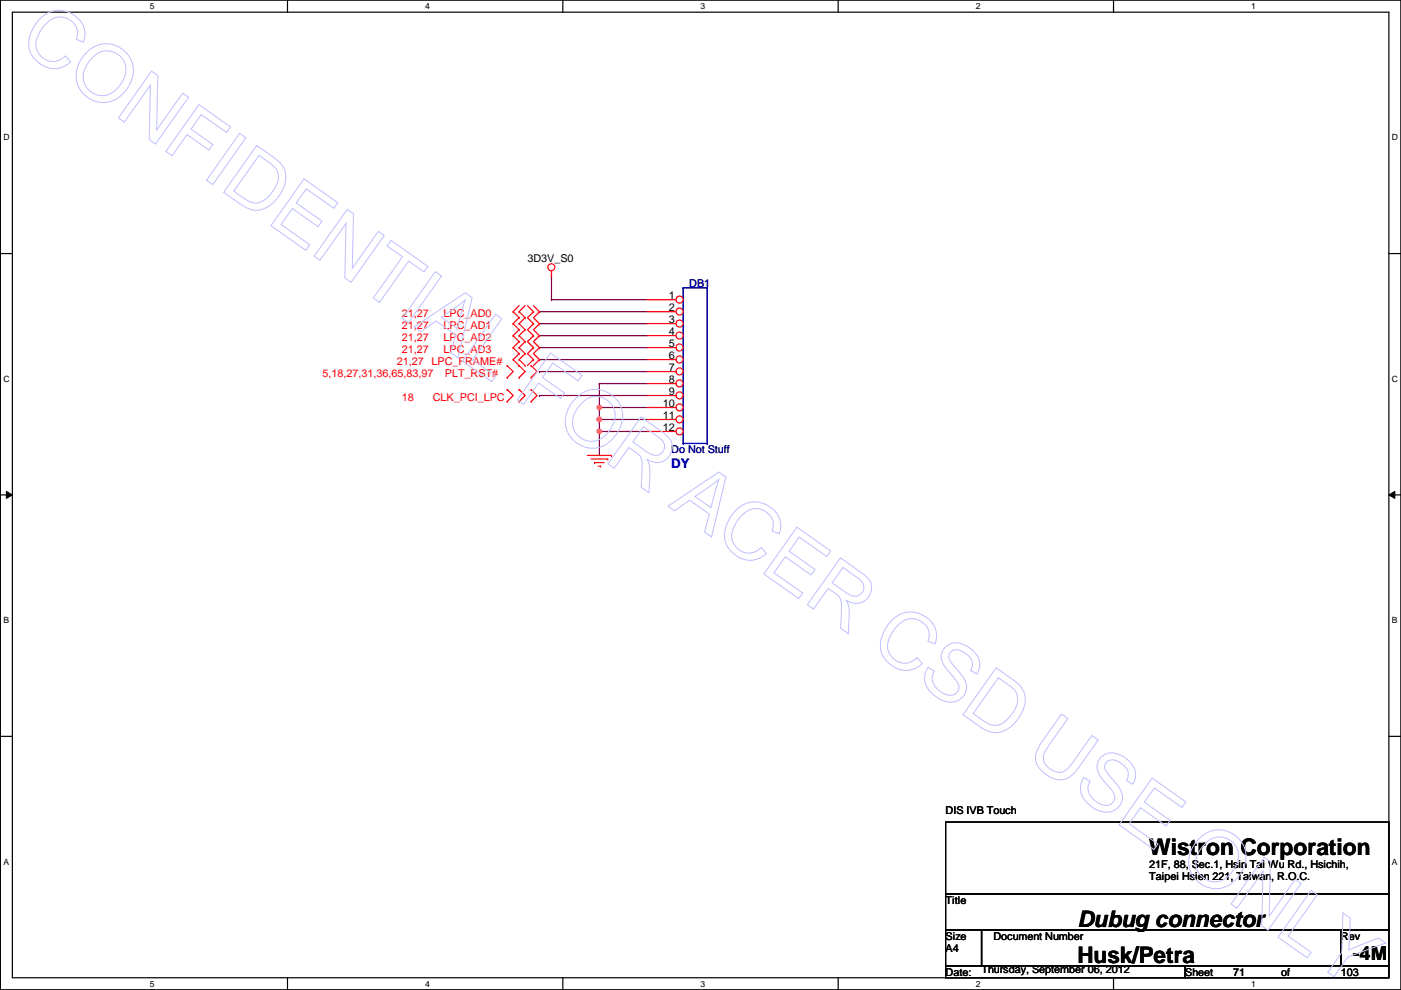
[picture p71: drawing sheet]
<svg xmlns="http://www.w3.org/2000/svg" width="297mm" height="210mm" viewBox="0 0 297 210" stroke-linecap="round" stroke-linejoin="round" font-family="sans-serif">
<defs><g id="words">
<g font-size="4.8">
<text x="243.7" y="181.3">Wistron Corporation</text>
<text x="228.4" y="196.5">Dubug connector</text>
<text x="228.4" y="204.2">Husk/Petra</text>
</g>
<text font-size="4.1" x="286.8" y="203.5">-4M</text>
<text font-size="2.8" fill="#00f" x="142.3" y="99.2">DY</text>
<g font-size="2.3">
<text x="111.8" y="55.5">3D3V_S0</text>
<text x="141.8" y="63.5">1</text>
<text x="141.8" y="66">2</text>
<text x="141.8" y="68.6">3</text>
<text x="141.8" y="71.1">4</text>
<text x="141.8" y="73.7">5</text>
<text x="141.8" y="76.2">6</text>
<text x="141.8" y="78.7">7</text>
<text x="141.8" y="81.3">8</text>
<text x="141.8" y="83.8">9</text>
<text x="140.5" y="86.4">10</text>
<text x="140.5" y="88.9">11</text>
<text x="140.5" y="91.4">12</text>
<text x="200.5" y="172.6">DIS IVB Touch</text>
<text x="243.7" y="184">21F, 88, Sec.1, Hsin Tai Wu Rd., Hsichih,</text>
<text x="200.5" y="191.6">Title</text>
<text x="243.7" y="186.6">Taipei Hsien 221, Taiwan, R.O.C.</text>
<text x="200.5" y="199.2">Size</text>
<text x="200.5" y="201.8">A4</text>
<text x="210.6" y="199.2">Document Number</text>
<text x="284.3" y="199.2">Rev</text>
<text x="200.5" y="206.8">Date:</text>
<text x="208.1" y="206.3">Thursday, September 06, 2012</text>
<text x="251.3" y="206.8">Sheet</text>
<text x="261.4" y="206.8">71</text>
<text x="271.6" y="206.8">of</text>
<text x="284.3" y="206.8">103</text>
</g>
<g font-size="2.3" fill="#000080">
<text x="146.1" y="60.8">DB1</text>
<text x="142.3" y="96.1">Do Not Stuff</text>
</g>
<g font-size="2.3" fill="#f00">
<text x="85.2" y="67.1">21,27</text>
<text x="85.2" y="69.7">21,27</text>
<text x="94.1" y="67.1">LPC_AD0</text>
<text x="94.1" y="69.7">LPC_AD1</text>
<text x="84.2" y="77.3">21,27</text>
<text x="85.2" y="72.2">21,27</text>
<text x="85.2" y="74.8">21,27</text>
<text x="91.5" y="77.3">LPC_FRAME#</text>
<text x="94.1" y="72.2">LPC_AD2</text>
<text x="94.1" y="74.8">LPC_AD3</text>
<text x="68.4" y="79.8">5,18,27,31,36,65,83,97</text>
<text x="94.3" y="79.8">PLT_RST#</text>
<text x="85.2" y="84.9">18</text>
<text x="91.8" y="84.9">CLK_PCI_LPC</text>
</g>
<g font-size="1.8">
<text x="31.8" y="1.9">5</text>
<text x="90.1" y="1.9">4</text>
<text x="148.5" y="1.9">3</text>
<text x="206.9" y="1.9">2</text>
<text x="265.3" y="1.9">1</text>
<text x=".7" y="29.8">D</text>
<text x="295.1" y="29.8">D</text>
<text x=".7" y="80.9">C</text>
<text x="295.1" y="80.9">C</text>
<text x=".7" y="132.1">B</text>
<text x="295.1" y="132.1">B</text>
<text x=".7" y="183.3">A</text>
<text x="295.1" y="183.3">A</text>
<text x="31.8" y="209.2">5</text>
<text x="90.1" y="209.2">4</text>
<text x="148.5" y="209.2">3</text>
<text x="206.9" y="209.2">2</text>
<text x="265.3" y="209.2">1</text>
</g>
</g></defs>
<path d="M.1 0h296.9v209.8h-296.9zM2.6 2.6h291.9v204.7h-291.9z" fill="none" stroke="#000" stroke-width=".25"/>
<g fill="#fff">
<path d="M31.8 .3h1v2h-1z"/>
<path d="M31.8 207.6h1v1.9h-1z"/>
</g>
<path d="M61 0v2.6M61 207.3v2.5" fill="none" stroke="#000" stroke-width=".25"/>
<g fill="#fff">
<path d="M90.1 .3h1v2h-1z"/>
<path d="M90.1 207.6h1v1.9h-1z"/>
</g>
<path d="M119.3 0v2.6M119.3 207.3v2.5" fill="none" stroke="#000" stroke-width=".25"/>
<g fill="#fff">
<path d="M148.5 .3h1v2h-1z"/>
<path d="M148.5 207.6h1v1.9h-1z"/>
</g>
<path d="M177.7 0v2.6M177.7 207.3v2.5" fill="none" stroke="#000" stroke-width=".25"/>
<g fill="#fff">
<path d="M206.9 .3h1v2h-1z"/>
<path d="M206.9 207.6h1v1.9h-1z"/>
</g>
<path d="M236.1 0v2.6M236.1 207.3v2.5" fill="none" stroke="#000" stroke-width=".25"/>
<g fill="#fff">
<path d="M265.3 .3h.9v2h-.9z"/>
<path d="M265.3 207.6h.9v1.9h-.9z"/>
<path d="M.7 28.2h1.3v1.9h-1.3z"/>
<path d="M295.1 28.2h1.3v1.9h-1.3z"/>
<path d="M.7 79.3h1.3v2h-1.3z"/>
<path d="M295.1 79.3h1.3v2h-1.3z"/>
</g>
<path d="M.1 53.8h2.5M294.5 53.8h2.5" fill="none" stroke="#000" stroke-width=".25"/>
<g fill="#fff">
<path d="M.7 130.5h1.2v2h-1.2z"/>
<path d="M295.1 130.5h1.2v2h-1.2z"/>
</g>
<path d="M.1 104.9h2.5M294.5 104.9h2.5" fill="none" stroke="#000" stroke-width=".25"/>
<path d="M1.4 104.2l1.2 .7-1.2 .8zM294.5 104.9l1.2-.7v1.5z" fill="#000"/>
<path d="M1.4 104.2l1.2 .7-1.2 .8zM294.5 104.9l1.2-.7v1.5z" fill="none" stroke="#000" stroke-width=".21"/>
<g fill="#fff">
<path d="M.7 181.7h1.2v2h-1.2z"/>
<path d="M295.1 181.7h1.2v2h-1.2z"/>
</g>
<path d="M.1 156.1h2.5M294.5 156.1h2.5" fill="none" stroke="#000" stroke-width=".25"/>
<path d="M127.1 91.5h.1M127.1 88.9h.1M127.1 91.5v5.1M127.1 88.9h10.1" fill="none" stroke="#800040" stroke-width=".25"/>
<circle cx="127.1" cy="88.9" r=".49" fill="#f0f"/>
<circle cx="127.1" cy="88.9" r=".49" fill="none" stroke="#f0f" stroke-width=".25"/>
<path d="M114.4 78.8h.1M114.4 78.8h22.8M116.9 63.5h.1M116.9 63.5h20.3M127.1 86.4h.1M127.1 86.4v2.5M127.1 86.4h10.1" fill="none" stroke="#800040" stroke-width=".25"/>
<circle cx="127.1" cy="86.4" r=".49" fill="#f0f"/>
<circle cx="127.1" cy="86.4" r=".49" fill="none" stroke="#f0f" stroke-width=".25"/>
<g fill="none" stroke="#800040" stroke-width=".25">
<path d="M116.9 58.5h.1M116.9 58.5v5M114.4 71.2h.1M114.4 68.6h.1M114.4 66.1h.1M114.4 73.7h.1M114.4 71.2h22.8M114.4 68.6h22.8M114.4 66.1h22.8M114.4 73.7h22.8M114.4 83.9h.1M114.4 83.9h22.8"/>
<path d="M127.1 81.3h.1M127.1 91.5h.1M127.1 81.3h10.1M127.1 81.3v5.1M127.1 91.5h10.1"/>
</g>
<circle cx="127.1" cy="91.5" r=".49" fill="#f0f"/>
<circle cx="127.1" cy="91.5" r=".49" fill="none" stroke="#f0f" stroke-width=".25"/>
<path d="M114.4 76.2h.1M114.4 76.2h22.8M127.1 88.9h.1M127.1 88.9v2.6" fill="none" stroke="#800040" stroke-width=".25"/>
<circle cx="127.1" cy="88.9" r=".49" fill="#f0f"/>
<circle cx="127.1" cy="88.9" r=".49" fill="none" stroke="#f0f" stroke-width=".25"/>
<g fill="none" stroke="#f00" stroke-width=".25">
<path d="M116.9 58.5h.1M116.9 57.4v1.1M107.5 77.5h.1M107.5 77.5l1.3 1.3-1.3 1.3M108.8 76.2h.1M108.8 66.1h.1M108.8 68.6h.1M108.8 71.2h.1M108.8 73.7h.1M108.8 76.2l2.5 2.6-1.2 1.3M108.8 73.7l1.3 1.3M108.8 66.1l1.3 1.3"/>
<path d="M108.8 68.6l1.3 1.3M108.8 71.2l1.3 1.2M110.1 77.5h.1M110.1 76.2h.1M110.1 67.4h.1M110.1 66.1h.1M110.1 69.9h.1M110.1 68.6h.1M110.1 72.4h.1M110.1 71.2h.1M110.1 75h.1M110.1 73.7h.1"/>
<path d="M110.1 76.2l1.2 1.3M110.1 75l-1.3 1.2M110.1 66.1l1.2 1.3M110.1 64.8l-1.3 1.3M110.1 68.6l1.2 1.3M110.1 67.4l-1.3 1.2M110.1 71.2l1.2 1.2M110.1 69.9l-1.3 1.3M110.1 73.7l1.2 1.3M110.1 72.4l-1.3 1.3M111.3 77.5h.1M111.3 67.4h.1"/>
<path d="M111.3 69.9h.1M111.3 72.4h.1M111.3 75h.1M111.3 75l-1.2 1.2M111.3 64.8l-1.2 1.3M111.3 67.4l-1.2 1.2M111.3 69.9l-1.2 1.3M111.3 72.4l-1.2 1.3M111.8 64.8l1.3 1.3M112.6 77.5h.1M112.6 77.5l1.3 1.3-1.3 1.3M113.1 76.2h.1"/>
<path d="M113.1 66.1h.1M113.1 68.6h.1M113.1 71.2h.1M113.1 73.7h.1M113.1 73.7l-1.3 1.3 1.3 1.2M113.1 76.2l-1.3 1.3M113.1 64.8l1.3 1.3M113.1 66.1l-1.3 1.3 1.3 1.2M113.1 68.6l-1.3 1.3 1.3 1.3M113.1 71.2l-1.3 1.2 1.3 1.3M114.4 76.2h.1M114.4 66.1h.1"/>
<path d="M114.4 68.6h.1M114.4 71.2h.1M114.4 73.7h.1M114.4 73.7l-1.3 1.3 1.3 1.2M114.4 76.2l-1.3 1.3M114.4 66.1l-1.3 1.3 1.3 1.2M114.4 68.6l-1.3 1.3 1.3 1.3M114.4 71.2l-1.3 1.2 1.3 1.3M107.5 80.1h.1M107.5 85.1h.1M107.5 82.6h.1M107.5 82.6l1.3 1.3-1.3 1.2"/>
<path d="M110.1 80.1h.1M110.1 82.6h.1M110.1 85.1h.1M110.1 82.6l1.2 1.3-1.2 1.2M112.6 80.1h.1M112.6 85.1h.1M112.6 82.6h.1M112.6 82.6l1.3 1.3-1.3 1.2M124.5 96.6h5.1M125.3 97.3h3.6M126.1 98.1h.1M126.1 98.1h2"/>
<path d="M126.8 98.8h.5M127.3 98.8h.1M128.9 97.3h.1M129.6 96.6h.1"/>
<circle cx="116.9" cy="56.7" r=".75"/>
</g>
<path d="M200.5 174.3h94v15.2h-94zM200.5 189.5h94v7.6h-94zM200.5 197.1h7.6v7.7h-7.6zM208.1 197.1h76.2v7.7h-76.2zM284.3 197.1h10.2v7.7h-10.2zM200.5 204.8h50.8v2.5h-50.8zM251.3 204.8h43.2v2.5h-43.2z" fill="none" stroke="#000" stroke-width=".25"/>
<path d="M144.9 61h.1M144.9 61v33M144.9 61h5M149.9 61h.1M149.9 61v33M144.9 94h.1M144.9 94h5M149.9 94h.1" fill="none" stroke="#00f" stroke-width=".25"/>
<circle cx="144.1" cy="63.5" r=".75" fill="#fff"/>
<g fill="none" stroke="#f00" stroke-width=".25">
<path d="M137.2 63.5h6.1"/>
<circle cx="144.1" cy="63.5" r=".75"/>
</g>
<circle cx="144.1" cy="66.1" r=".75" fill="#fff"/>
<g fill="none" stroke="#f00" stroke-width=".25">
<path d="M137.2 66.1h6.1"/>
<circle cx="144.1" cy="66.1" r=".75"/>
</g>
<circle cx="144.1" cy="68.6" r=".75" fill="#fff"/>
<g fill="none" stroke="#f00" stroke-width=".25">
<path d="M137.2 68.6h6.1"/>
<circle cx="144.1" cy="68.6" r=".75"/>
</g>
<circle cx="144.1" cy="71.1" r=".75" fill="#fff"/>
<g fill="none" stroke="#f00" stroke-width=".25">
<path d="M137.2 71.2h6.1"/>
<circle cx="144.1" cy="71.1" r=".75"/>
</g>
<circle cx="144.1" cy="73.7" r=".75" fill="#fff"/>
<g fill="none" stroke="#f00" stroke-width=".25">
<path d="M137.2 73.7h6.1"/>
<circle cx="144.1" cy="73.7" r=".75"/>
</g>
<circle cx="144.1" cy="76.2" r=".75" fill="#fff"/>
<g fill="none" stroke="#f00" stroke-width=".25">
<path d="M137.2 76.2h6.1"/>
<circle cx="144.1" cy="76.2" r=".75"/>
</g>
<circle cx="144.1" cy="78.8" r=".75" fill="#fff"/>
<g fill="none" stroke="#f00" stroke-width=".25">
<path d="M137.2 78.8h6.1"/>
<circle cx="144.1" cy="78.8" r=".75"/>
</g>
<circle cx="144.1" cy="81.3" r=".75" fill="#fff"/>
<g fill="none" stroke="#f00" stroke-width=".25">
<path d="M137.2 81.3h6.1"/>
<circle cx="144.1" cy="81.3" r=".75"/>
</g>
<circle cx="144.1" cy="83.8" r=".75" fill="#fff"/>
<g fill="none" stroke="#f00" stroke-width=".25">
<path d="M137.2 83.9h6.1"/>
<circle cx="144.1" cy="83.8" r=".75"/>
</g>
<circle cx="144.1" cy="86.4" r=".75" fill="#fff"/>
<g fill="none" stroke="#f00" stroke-width=".25">
<path d="M137.2 86.4h6.1"/>
<circle cx="144.1" cy="86.4" r=".75"/>
</g>
<circle cx="144.1" cy="88.9" r=".75" fill="#fff"/>
<g fill="none" stroke="#f00" stroke-width=".25">
<path d="M137.2 88.9h6.1"/>
<circle cx="144.1" cy="88.9" r=".75"/>
</g>
<circle cx="144.1" cy="91.5" r=".75" fill="#fff"/>
<g fill="none" stroke="#f00" stroke-width=".25">
<path d="M137.2 91.5h6.1"/>
<circle cx="144.1" cy="91.5" r=".75"/>
</g>
<circle cx="127.1" cy="88.9" r=".49" fill="#f0f"/>
<circle cx="127.1" cy="88.9" r=".49" fill="none" stroke="#f0f" stroke-width=".25"/>
<circle cx="127.1" cy="86.4" r=".49" fill="#f0f"/>
<circle cx="127.1" cy="86.4" r=".49" fill="none" stroke="#f0f" stroke-width=".25"/>
<circle cx="127.1" cy="91.5" r=".49" fill="#f0f"/>
<circle cx="127.1" cy="91.5" r=".49" fill="none" stroke="#f0f" stroke-width=".25"/>
<circle cx="127.1" cy="88.9" r=".49" fill="#f0f"/>
<circle cx="127.1" cy="88.9" r=".49" fill="none" stroke="#f0f" stroke-width=".25"/>
<g fill="none" stroke="#bfbfff" stroke-width=".21">
<path d="M8.4 4.1a5.5 5.5 0 0 1 5.9-1.6 5.5 5.5 0 0 1 3.7 4.8l-.3 1.6-1.5-.6a3.6 3.6 0 0 0-1.1-3.9 3.6 3.6 0 0 0-4.1-.3 7.1 7.1 0 0 0-3.4 5.8 3.6 3.6 0 0 0 2.5 2.9 3.6 3.6 0 0 0 3.8-.9l1.1 1.2a5.4 5.4 0 0 1-8.9-3.5 7.9 7.9 0 0 1 2.3-5.5zM18.4 11.1a5.8 5.8 0 0 1 8.1-.2 5.8 5.8 0 0 1 .4 8 5.8 5.8 0 0 1-8.3 1.8 5.8 5.8 0 0 1-1.2-8.4zM19.6 12.2a4.1 4.1 0 0 1 5.7-.4 4.1 4.1 0 0 1 .6 5.6 4.6 4.6 0 0 1-5.5 2.7 4.2 4.2 0 0 1-1.7-6.8zM32.1 15.1l1.4 .9-.3 11.6 5.5-7.9 1.3 .9-7 9.9-1.4-.9 .3-11.5-5.5 7.8-1.3-.9zM42.2 22.2l6.7 4.7-.9 1.2-5.3-3.8-2.2 3.1 4.6 3.2-.8 1.2-4.6-3.3-3.2 4.5-1.3-.9zM50.8 28.3l1.3 .9-7 9.9-1.3-.9zM54.4 30.8l3.5 2.5a5 5 0 0 1 1.8 7.4 6.5 6.5 0 0 1-5.8 3.9 6.7 6.7 0 0 1-2.9-1.3l-3.6-2.5zM54.9 33l2.1 1.4a3.6 3.6 0 0 1 1.2 5.7 5.1 5.1 0 0 1-4.2 3l-1.6-.6-2.8-2zM64.5 37.9l7.1 5.1-.8 1.2-5.9-4.2-2.1 3 5.5 3.9-.9 1.2-5.4-3.9-2.4 3.4 6.1 4.3-.9 1.2-7.4-5.3zM73.6 44.4l1.3 .9-.2 11.6 5.5-7.8 1.3 .8-7 10-1.4-1 .3-11.5-5.6 7.8-1.2-.9zM82.9 51l7.8 5.5-.8 1.2-3.3-2.3-6.1 8.7-1.4-.9 6.2-8.8-3.2-2.3zM92.3 57.6l1.3 .9-7 9.9-1.3-.9z"/>
<path d="M87.8 69.3l10.8-7.2 1.5 1-3 12.7-1.5-1 1-3.8-4.2-2.9-3.2 2.2zM93.6 67.3l3.1-2.2 1.9-1.5-1.7 6zM105.1 66.6l1.3 1-6.2 8.7 4.9 3.4-.8 1.2-6.2-4.3zM116.7 74.9l6.7 4.7-.8 1.1-5.4-3.7-2.2 3 4.7 3.3-.9 1.2-4.6-3.3-3.2 4.5-1.3-.9zM122.2 84.3a5.8 5.8 0 0 1 8-.2 5.8 5.8 0 0 1 .4 8 5.8 5.8 0 0 1-8.2 1.9 5.8 5.8 0 0 1-1.3-8.4zM123.3 85.5a4.1 4.1 0 0 1 5.7-.4 4.1 4.1 0 0 1 .6 5.6 4.6 4.6 0 0 1-5.5 2.7 4.2 4.2 0 0 1-1.7-6.8zM135.9 88.4l4.4 3.1a3.7 3.7 0 0 1 2.2 3.4 3.4 3.4 0 0 1-5.3 2.6 5 5 0 0 1 .6 3.1l-.2 3.9-1.6-1.2 .1-4.3a2.91 2.91 0 0 0-1.3-3.1l-1.5-1-3.1 4.4-1.3-1zM136.5 90.5l3.1 2.2a2.07 2.07 0 0 1 .6 3.4 2.16 2.16 0 0 1-2.8-.1l-3.2-2.3zM141.6 107.3l10.8-7.2 1.5 1-3 12.8-1.5-1.1 1-3.8-4.2-2.9-3.2 2.2zM147.4 105.3l3.1-2.2 1.9-1.5-1.7 6zM155.9 108.4a5.5 5.5 0 0 1 5.9-1.7 5.5 5.5 0 0 1 3.7 4.9l-.3 1.6-1.5-.6a3.6 3.6 0 0 0-1.1-4 3.6 3.6 0 0 0-4.1-.3 7.1 7.1 0 0 0-3.3 5.8 3.6 3.6 0 0 0 2.5 3 3.6 3.6 0 0 0 3.7-1l1.1 1.3a5.4 5.4 0 0 1-8.9-3.5 7.9 7.9 0 0 1 2.3-5.5zM169 111.8l7.1 5-.8 1.2-5.9-4.1-2.1 3 5.5 3.8-.8 1.2-5.5-3.8-2.4 3.3 6.1 4.3-.9 1.2-7.3-5.2z"/>
<path d="M178.2 118.3l4.4 3.1a3.7 3.7 0 0 1 2.2 3.4 3.4 3.4 0 0 1-5.3 2.5 5 5 0 0 1 .6 3.1l-.2 3.9-1.7-1.1 .2-4.3a2.91 2.91 0 0 0-1.3-3.1l-1.5-1.1-3.1 4.4-1.3-.9zM178.7 120.3l3.1 2.2a2.07 2.07 0 0 1 .6 3.5 2.16 2.16 0 0 1-2.7-.2l-3.3-2.2zM188.9 131.7a5.5 5.5 0 0 1 5.9-1.6 5.5 5.5 0 0 1 3.8 4.8l-.3 1.6-1.5-.6a3.6 3.6 0 0 0-1.2-3.9 3.6 3.6 0 0 0-4-.4 7.1 7.1 0 0 0-3.4 5.8 3.6 3.6 0 0 0 2.5 3 3.6 3.6 0 0 0 3.7-1l1.2 1.3a5.4 5.4 0 0 1-8.9-3.5 7.9 7.9 0 0 1 2.2-5.5zM200.3 137.3a3.7 3.7 0 0 1 5.2 0 3.9 3.9 0 0 1 1.6 5.6l-1.3-.8a2.49 2.49 0 0 0-1.1-3.6 2.29 2.29 0 0 0-3.3-.1l-.3 .9a7.6 7.6 0 0 0 2.3 3.3 3.9 3.9 0 0 1 1.2 4.5 3.8 3.8 0 0 1-5.6 1 5.1 5.1 0 0 1-2.9-4.9l.7-1.7 1.3 .8a3.3 3.3 0 0 0 1.6 4.6 2.19 2.19 0 0 0 3.6-.7 3.4 3.4 0 0 0-1.4-3 7.6 7.6 0 0 1-2.3-3.7l.1-1.2zM211.2 141.6l3.4 2.4a5 5 0 0 1 1.9 7.4 6.5 6.5 0 0 1-5.9 3.9 6.7 6.7 0 0 1-2.8-1.2l-3.6-2.6zM211.7 143.7l2.1 1.5a3.6 3.6 0 0 1 1.1 5.6 5.1 5.1 0 0 1-4.1 3l-1.6-.6-2.9-1.9zM225.1 151.4l1.3 1-4 5.7a3.6 3.6 0 0 0-1 3.5 4.1 4.1 0 0 0 3.7 2.1l1.1-.6 .8-.9 4.5-6.3 1.3 1-4 5.7a4.9 4.9 0 0 1-4.3 2.7 6.1 6.1 0 0 1-4.9-4 5.4 5.4 0 0 1 1.4-4.2zM233.4 160.7a3.7 3.7 0 0 1 5.1 0 3.9 3.9 0 0 1 1.7 5.6l-1.4-.8a2.49 2.49 0 0 0-1-3.6 2.29 2.29 0 0 0-3.3-.1l-.3 .8a7.6 7.6 0 0 0 2.3 3.3 3.9 3.9 0 0 1 1.1 4.6 3.8 3.8 0 0 1-5.5 1 5.1 5.1 0 0 1-3-4.9l.7-1.7 1.3 .7a3.3 3.3 0 0 0 1.7 4.6 2.19 2.19 0 0 0 3.5-.7 3.4 3.4 0 0 0-1.4-2.9 7.6 7.6 0 0 1-2.3-3.8l.2-1.1zM244.3 165l7.1 5-.8 1.2-5.8-4.1-2.2 3 5.5 3.8-.8 1.2-5.5-3.8-2.4 3.3 6.1 4.3-.8 1.2-7.4-5.2zM254.3 177.7a5.8 5.8 0 0 1 8-.2 5.8 5.8 0 0 1 .5 8 5.8 5.8 0 0 1-8.3 1.9 5.8 5.8 0 0 1-1.2-8.4zM255.5 178.9a4.1 4.1 0 0 1 5.7-.4 4.1 4.1 0 0 1 .6 5.6 4.6 4.6 0 0 1-5.5 2.6 4.2 4.2 0 0 1-1.7-6.7zM268 181.8l1.4 .9-.3 11.5 5.5-7.8 1.3 .9-7 9.9-1.4-.9 .3-11.6-5.5 7.9-1.3-.9z"/>
<path d="M278 188.8l1.3 .9-6.2 8.8 4.9 3.4-.8 1.2-6.2-4.4zM284.7 193.6l1.6 1.1-.3 6.7 6.2-2.5 1.6 1.1-8 2.9-3 4.2-1.3-.9 3-4.2z"/>
</g>
<use href="#words"/>
</svg>
